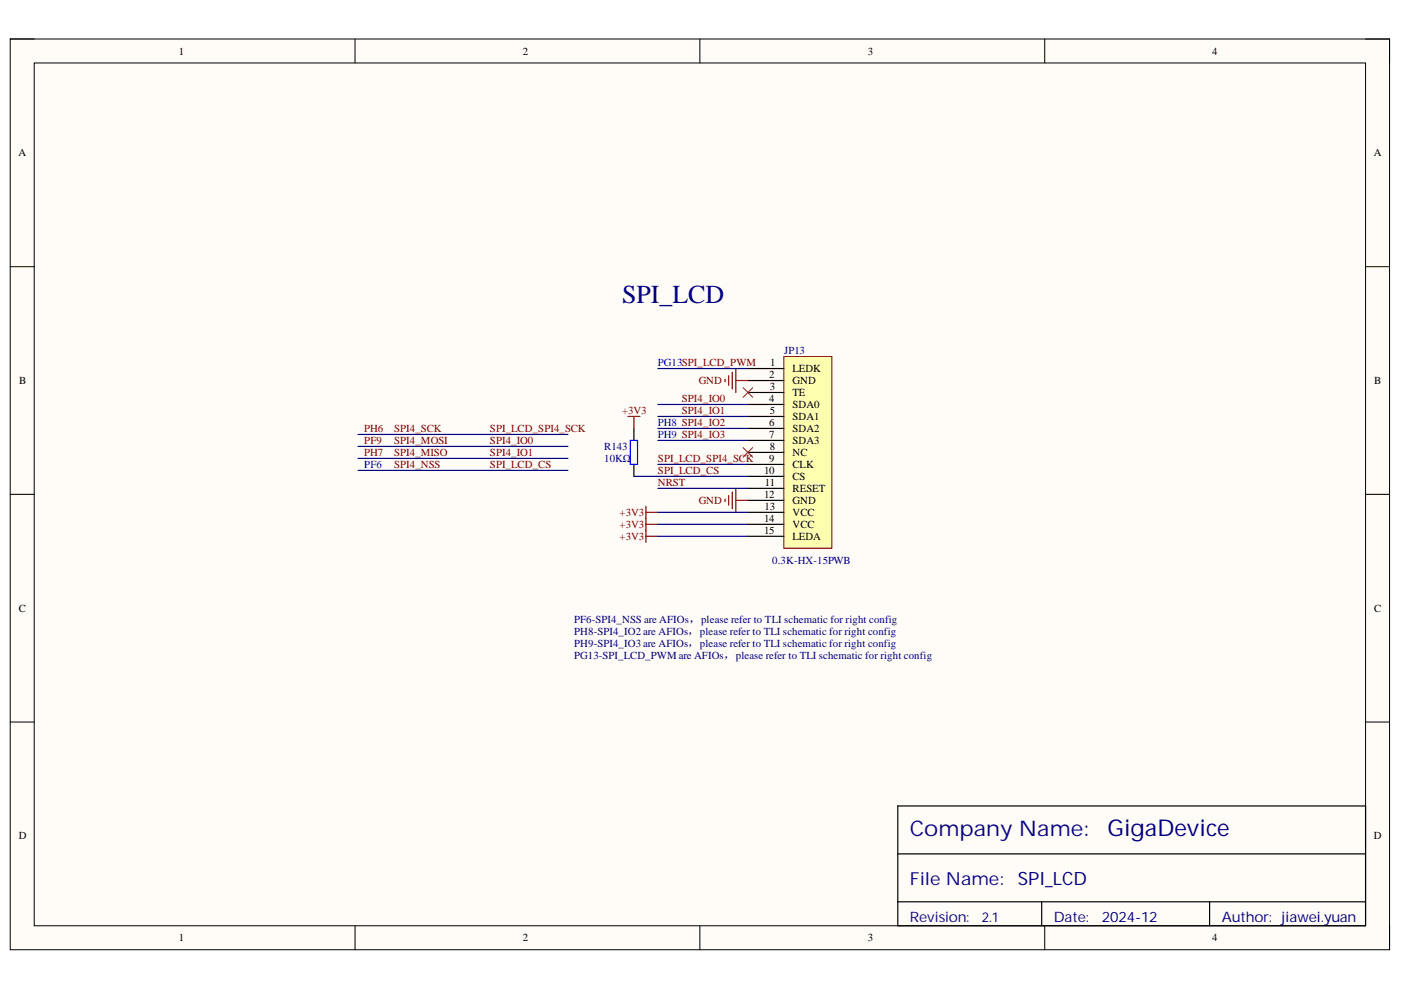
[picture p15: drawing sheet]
<svg xmlns="http://www.w3.org/2000/svg" width="297mm" height="210mm" viewBox="0 0 297 210" stroke-linecap="round" stroke-linejoin="round" font-family="sans-serif">
<defs><g id="words">
<text font-size="5.5" fill="#000080" x="131.9" y="64.2">SPI_LCD</text>
<text font-size="4.9" fill="#000080" x="234.8" y="177.3">GigaDevice</text>
<text font-size="4.6" fill="#11037f" x="192.9" y="177.3">Company Name:</text>
<text font-size="3.9" fill="#000080" x="215.8" y="187.7">SPI_LCD</text>
<text font-size="3.8" fill="#11037f" x="192.9" y="187.7">File Name:</text>
<g font-size="3" fill="#11037f">
<text x="192.9" y="195.5">Revision:</text>
<text x="223.4" y="195.5">Date:</text>
<text x="259" y="195.5">Author: jiawei.yuan</text>
</g>
<text font-size="3" fill="#000080" x="233.6" y="195.5">2024-12</text>
<text font-size="2.9" fill="#000080" x="208.2" y="195.5">2.1</text>
<g font-size="2.3">
<text x="37.9" y="11.6">1</text>
<text x="110.8" y="11.6">2</text>
<text x="184" y="11.6">3</text>
<text x="257" y="11.6">4</text>
<text x="3.9" y="33.1">A</text>
<text x="291.3" y="33.1">A</text>
<text x="163.3" y="77.6">1</text>
<text x="4.1" y="81.4">B</text>
<text x="163.1" y="80.1">2</text>
<text x="163.2" y="82.7">3</text>
<text x="168" y="78.9">LEDK</text>
<text x="168" y="81.4">GND</text>
<text x="168" y="83.9">TE</text>
<text x="291.4" y="81.4">B</text>
<text x="163.1" y="85.2">4</text>
<text x="163.2" y="87.7">5</text>
<text x="168" y="86.5">SDA0</text>
<text x="168" y="89">SDA1</text>
<text x="163.1" y="90.3">6</text>
<text x="163.1" y="92.9">7</text>
<text x="163.2" y="95.4">8</text>
<text x="168" y="91.5">SDA2</text>
<text x="168" y="94.2">SDA3</text>
<text x="162" y="100.5">10</text>
<text x="163.1" y="98">9</text>
<text x="168" y="96.7">NC</text>
<text x="168" y="99.2">CLK</text>
<text x="168" y="101.8">CS</text>
<text x="162" y="105.6">12</text>
<text x="162.2" y="103">11</text>
<text x="168" y="104.3">RESET</text>
<text x="168" y="106.8">GND</text>
<text x="162" y="110.6">14</text>
<text x="162" y="113.2">15</text>
<text x="162.1" y="108.1">13</text>
<text x="168" y="109.4">VCC</text>
<text x="168" y="111.9">VCC</text>
<text x="168" y="114.4">LEDA</text>
<text x="4" y="129.7">C</text>
<text x="291.4" y="129.7">C</text>
<text x="4" y="177.9">D</text>
<text x="291.3" y="177.9">D</text>
<text x="37.9" y="199.6">1</text>
<text x="110.8" y="199.6">2</text>
<text x="184" y="199.6">3</text>
<text x="257" y="199.6">4</text>
</g>
<g font-size="2.3" fill="#00f">
<text x="139.5" y="77.6">PG13SPI_LCD_PWM</text>
<text x="139.5" y="92.9">PH9 SPI4_IO3</text>
<text x="139.5" y="90.3">PH8 SPI4_IO2</text>
<text x="77.2" y="99.2">PF6</text>
</g>
<g font-size="2.3" fill="#000080">
<text x="166.2" y="75.1">JP13</text>
<text x="128.1" y="95.4">R143</text>
<text x="128.1" y="98">10KΩ</text>
<text x="163.7" y="119.5">0.3K-HX-15PWB</text>
<text x="121.7" y="137.2">PH9-SPI4_IO3 are AFIOs，please refer to TLI schematic for right config</text>
<text x="121.7" y="134.7">PH8-SPI4_IO2 are AFIOs，please refer to TLI schematic for right config</text>
<text x="121.7" y="132.1">PF6-SPI4_NSS are AFIOs，please refer to TLI schematic for right config</text>
<text x="121.7" y="139.7">PG13-SPI_LCD_PWM are AFIOs，please refer to TLI schematic for right config</text>
</g>
<g font-size="2.3" fill="#800000">
<text x="148.1" y="81.4">GND</text>
<text x="131.9" y="87.7">+3V3</text>
<text x="144.6" y="85.2">SPI4_IO0</text>
<text x="144.6" y="87.7">SPI4_IO1</text>
<text x="77.2" y="94.2">PF9</text>
<text x="77.2" y="91.5">PH6</text>
<text x="83.6" y="94.2">SPI4_MOSI</text>
<text x="83.6" y="91.5">SPI4_SCK</text>
<text x="103.9" y="91.5">SPI_LCD_SPI4_SCK</text>
<text x="103.9" y="94.2">SPI4_IO0</text>
<text x="77.2" y="96.7">PH7</text>
<text x="83.6" y="96.7">SPI4_MISO</text>
<text x="83.6" y="99.2">SPI4_NSS</text>
<text x="103.9" y="96.7">SPI4_IO1</text>
<text x="103.9" y="99.2">SPI_LCD_CS</text>
<text x="139.5" y="100.5">SPI_LCD_CS</text>
<text x="139.5" y="98">SPI_LCD_SPI4_SCK</text>
<text x="139.5" y="103">NRST</text>
<text x="148.1" y="106.8">GND</text>
<text x="131.4" y="109.4">+3V3</text>
<text x="131.4" y="111.9">+3V3</text>
<text x="131.4" y="114.4">+3V3</text>
</g>
</g></defs>
<path d="M2.2 8.3h292.4v193.1h-292.4z" fill-rule="evenodd" fill="#fffcf8"/>
<path d="M2.2 8.3h292.4v193.1h-292.4z" fill="none" stroke="#000" stroke-width=".21"/>
<path d="M7.3 13.4h282.2v182.9h-282.2z" fill-rule="evenodd" fill="#fffcf8"/>
<g fill="none" stroke="#000" stroke-width=".21">
<path d="M2.2 8.3h5.1M7.3 13.4h282.2v182.9h-282.2zM75.3 8.3v5M148.4 8.3v5M221.5 8.3v5.1M289.5 8.3h5.1v5.1M2.2 56.5h5.1M289.5 56.5h5.1M2.2 104.8h5.1M289.5 104.8h5.1M2.2 153.1h5.1M289.5 153.1h5.1"/>
<path d="M75.3 196.3v5.1M148.4 196.3v5.1M221.5 196.3v5.1M294.6 196.3v5.1"/>
</g>
<path d="M190.3 170.9h99.2v25.4h-99.2zM190.3 181h99.2M190.3 191.2h99.2M220.9 191.2v5.1M256.5 191.2v5.1" fill="none" stroke="#000" stroke-width=".25"/>
<path d="M166.2 75.6h10.2v40.7h-10.2z" fill-rule="evenodd" fill="#ffffb0"/>
<path d="M166.2 75.6h10.2v40.7h-10.2z" fill="none" stroke="#800000" stroke-width=".21"/>
<g fill="none" stroke="#000" stroke-width=".25">
<path d="M158.6 78.1h7.6M134.4 90.8v2.6M134.4 98.5v2.5M158.6 80.7h7.6M158.6 83.2h7.6M158.6 85.8h7.6M158.6 88.3h7.6M158.6 90.8h7.6M158.6 93.4h7.6M158.6 95.9h7.6M158.6 98.5h7.6M158.6 101h7.6"/>
<path d="M158.6 103.5h7.6M158.6 106.1h7.6M158.6 108.6h7.6M158.6 111.2h7.6M158.6 113.7h7.6"/>
</g>
<g fill="none" stroke="#800000" stroke-width=".25">
<path d="M154.5 79.7v2M155.3 78.9v3.6M156 78.1v5.1M133.1 88.3h2.6M134.4 88.3v2.5M153.7 80.4v.5M156 80.7h2.6M136.9 107.4v7.6M136.9 108.6h2.6M136.9 111.2h2.6M136.9 113.7h2.6M153.7 105.8v.5"/>
<path d="M154.5 105.1v2M155.3 104.3v3.6M156 103.5v5.1M156 106.1h2.6"/>
</g>
<path d="M157.5 82.2l2.1 2M157.5 94.9l2.1 2M159.6 82.2l-2.1 2M159.6 94.9l-2.1 2" fill="none" stroke="#f00" stroke-width=".21"/>
<path d="M133.6 93.4h1.6v5.1h-1.6z" fill="none" stroke="#00f" stroke-width=".25"/>
<g fill="none" stroke="#000080" stroke-width=".25">
<path d="M139.5 78.1h19.1M75.9 92.1h44.5M75.9 94.7h44.5M75.9 97.2h44.5M75.9 99.7h44.5M139.5 85.8h19.1M139.5 88.3h19.1M139.5 90.8h19.1M139.5 93.4h19.1M139.5 98.5h19.1M134.4 101h24.2M139.5 103.5h19.1"/>
<path d="M139.5 108.6h19.1M139.5 111.2h19.1M139.5 113.7h19.1"/>
</g>
<use href="#words"/>
</svg>
